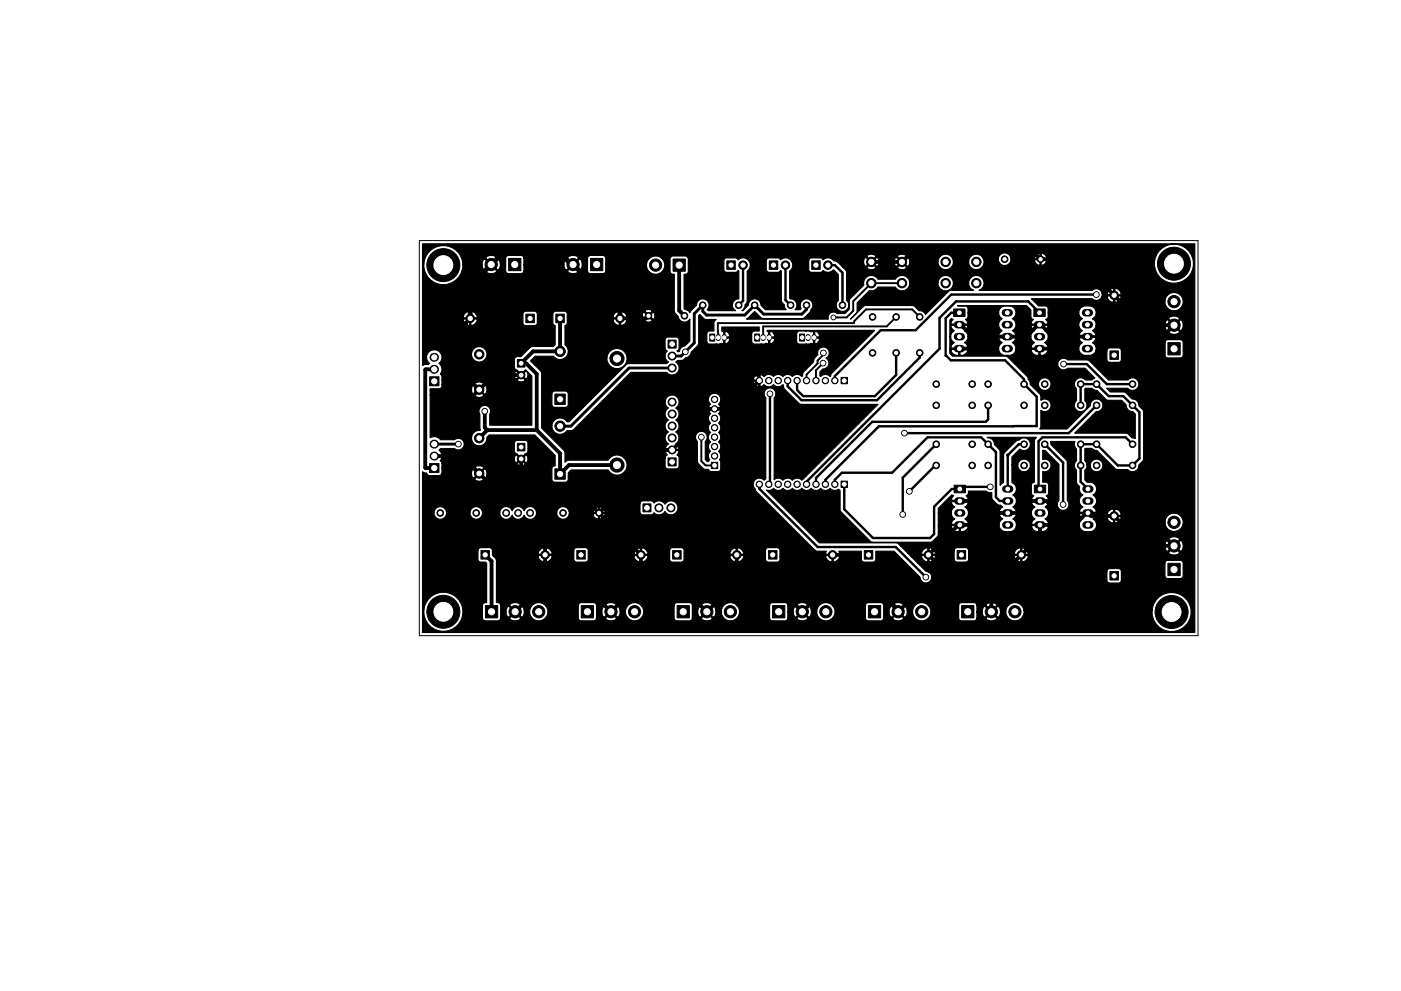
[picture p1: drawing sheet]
<svg xmlns="http://www.w3.org/2000/svg" width="297mm" height="210mm" viewBox="0 0 297 210" stroke-linecap="round" stroke-linejoin="round" font-family="sans-serif">
<path d="M88.9 51h165.1v83.9h-165.1z" fill="none" stroke="#000" stroke-width=".21"/>
<g fill="#000" stroke="#000" stroke-width=".21">
<path d="M107.8 54.8h2.6v2.6h-2.6zM125.2 54.8h2.6v2.6h-2.6zM142.7 54.9h2.6v2.6h-2.6zM154.1 55.3h1.8v1.8h-1.8zM163.1 55.3h1.8v1.8h-1.8zM172.1 55.3h1.8v1.8h-1.8zM109.7 76.3h1.6v1.6h-1.6zM111.5 66.7h1.8v1.8h-1.8zM117.8 66.7h1.8v1.8h-1.8zM141.6 72.1h1.7v1.7h-1.7zM150.5 70.9h1v1.5h-1zM160 70.9h1.1v1.5h-1.1z"/>
<path d="M169.5 70.9h1.1v1.5h-1.1zM202.2 65.5h2.4v1.6h-2.4zM219.2 65.5h2.4v1.6h-2.4zM235.3 74.4h1.8v1.8h-1.8zM247.6 72.7h2.6v2.6h-2.6zM91.1 79.9h2v1.9h-2zM109.7 94.1h1.6v1.6h-1.6zM117.6 83.6h2.2v2.2h-2.2zM141.6 97.1h1.7v1.7h-1.7zM150.8 98.1h1.4v1.3h-1.4zM178.3 80.1h1.4v1.3h-1.4zM91.1 98.4h2v1.9h-2z"/>
<path d="M102 116.8h1.8v1.8h-1.8zM117.6 99.5h2.2v2.2h-2.2zM122.3 116.8h1.8v1.8h-1.8zM136.3 106.9h1.7v1.7h-1.7zM142.6 116.8h1.8v1.8h-1.8zM162.9 116.8h1.8v1.8h-1.8zM178.3 102.1h1.4v1.3h-1.4zM183.3 116.8h1.7v1.8h-1.7zM202.3 102.9h2.4v1.6h-2.4zM202.9 116.8h1.8v1.8h-1.8zM219.3 102.9h2.4v1.6h-2.4zM102.9 128.5h2.6v2.6h-2.6z"/>
<path d="M123.2 128.5h2.6v2.6h-2.6zM143.6 128.5h2.6v2.6h-2.6zM163.8 128.5h2.6v2.6h-2.6zM184.1 128.5h2.6v2.6h-2.6zM203.9 128.5h2.6v2.6h-2.6zM235.3 121.3h1.8v1.8h-1.8zM247.6 119.5h2.6v2.6h-2.6z"/>
<circle cx="94" cy="56.2" r="3.5"/>
<circle cx="104.1" cy="56.1" r="1.3"/>
<circle cx="121.5" cy="56.1" r="1.3"/>
<circle cx="139" cy="56.2" r="1.3"/>
<circle cx="157.5" cy="56.2" r=".9"/>
<circle cx="166.5" cy="56.2" r=".9"/>
<circle cx="175.5" cy="56.2" r=".9"/>
<circle cx="184.7" cy="55.6" r="1"/>
<circle cx="191.2" cy="55.6" r="1"/>
<circle cx="200.5" cy="55.6" r="1"/>
<circle cx="207" cy="55.6" r="1"/>
<circle cx="213" cy="55" r=".7"/>
<circle cx="220.6" cy="55" r=".7"/>
<circle cx="248.9" cy="55.9" r="3.5"/>
<circle cx="99.7" cy="67.6" r=".9"/>
<circle cx="101.6" cy="75.2" r="1"/>
<circle cx="110.5" cy="79.6" r=".8"/>
<circle cx="118.7" cy="74.5" r="1.1"/>
<circle cx="130.8" cy="76.1" r="1.5"/>
<circle cx="131.4" cy="67.6" r=".9"/>
<circle cx="137.5" cy="67" r=".7"/>
<circle cx="142.5" cy="78.1" r=".85"/>
<circle cx="142.5" cy="75.5" r=".85"/>
<circle cx="145.1" cy="67" r=".7"/>
<circle cx="145.3" cy="74.6" r=".6"/>
<circle cx="149" cy="64.7" r=".7"/>
<circle cx="156.6" cy="64.7" r=".7"/>
<circle cx="160" cy="64.7" r=".7"/>
<circle cx="167.6" cy="64.7" r=".7"/>
<circle cx="171" cy="64.7" r=".7"/>
<circle cx="174.5" cy="77" r=".6"/>
<circle cx="174.6" cy="74.9" r=".6"/>
<circle cx="176.7" cy="67.3" r=".2"/>
<circle cx="176.7" cy="67.3" r=".5"/>
<circle cx="178.6" cy="64.7" r=".7"/>
<circle cx="184.7" cy="60.1" r="1"/>
<circle cx="185" cy="74.9" r=".7"/>
<circle cx="185" cy="67.2" r=".7"/>
<circle cx="190" cy="74.9" r=".7"/>
<circle cx="190" cy="67.2" r=".7"/>
<circle cx="191.2" cy="60.1" r="1"/>
<circle cx="195" cy="67.2" r=".7"/>
<circle cx="195" cy="74.9" r=".7"/>
<circle cx="200.5" cy="60.1" r="1"/>
<circle cx="207" cy="60.1" r="1"/>
<circle cx="225.5" cy="77.2" r=".25"/>
<circle cx="225.5" cy="77.2" r=".6"/>
<circle cx="232.4" cy="62.5" r=".25"/>
<circle cx="232.4" cy="62.5" r=".6"/>
<circle cx="236.2" cy="62.6" r=".9"/>
<circle cx="248.9" cy="64" r="1.3"/>
<circle cx="248.9" cy="69" r="1.3"/>
<circle cx="97.2" cy="94.2" r=".6"/>
<circle cx="97.2" cy="94.2" r=".3"/>
<circle cx="101.6" cy="93" r="1"/>
<circle cx="101.6" cy="82.7" r="1"/>
<circle cx="102.8" cy="87.2" r=".6"/>
<circle cx="110.5" cy="97.4" r=".8"/>
<circle cx="118.7" cy="90.4" r="1.1"/>
<circle cx="130.8" cy="98.7" r="1.5"/>
<circle cx="142.5" cy="92.9" r=".85"/>
<circle cx="142.5" cy="87.8" r=".85"/>
<circle cx="142.5" cy="85.3" r=".85"/>
<circle cx="142.5" cy="95.5" r=".85"/>
<circle cx="142.5" cy="90.4" r=".85"/>
<circle cx="148.7" cy="92.7" r=".6"/>
<circle cx="151.5" cy="84.7" r=".67"/>
<circle cx="151.5" cy="94.7" r=".67"/>
<circle cx="151.5" cy="92.7" r=".67"/>
<circle cx="151.5" cy="88.7" r=".67"/>
<circle cx="151.5" cy="90.7" r=".67"/>
<circle cx="151.5" cy="86.7" r=".67"/>
<circle cx="151.5" cy="96.7" r=".67"/>
<circle cx="161" cy="80.7" r=".67"/>
<circle cx="163" cy="80.7" r=".67"/>
<circle cx="163.2" cy="83.5" r=".6"/>
<circle cx="165" cy="80.7" r=".67"/>
<circle cx="167" cy="80.7" r=".67"/>
<circle cx="169" cy="80.7" r=".67"/>
<circle cx="171" cy="80.7" r=".67"/>
<circle cx="173" cy="80.7" r=".67"/>
<circle cx="175" cy="80.7" r=".67"/>
<circle cx="177" cy="80.7" r=".67"/>
<circle cx="191.7" cy="91.9" r=".6"/>
<circle cx="198.5" cy="86" r=".7"/>
<circle cx="198.5" cy="94.2" r=".7"/>
<circle cx="198.5" cy="98.7" r=".7"/>
<circle cx="198.5" cy="81.5" r=".7"/>
<circle cx="206.1" cy="86" r=".7"/>
<circle cx="206.1" cy="94.2" r=".7"/>
<circle cx="206.1" cy="98.7" r=".7"/>
<circle cx="206.1" cy="81.5" r=".7"/>
<circle cx="209.5" cy="86" r=".7"/>
<circle cx="209.5" cy="94.2" r=".7"/>
<circle cx="209.5" cy="98.7" r=".7"/>
<circle cx="209.5" cy="81.5" r=".7"/>
<circle cx="213.7" cy="96.6" r=".25"/>
<circle cx="217.1" cy="86" r=".7"/>
<circle cx="217.1" cy="94.2" r=".7"/>
<circle cx="217.1" cy="98.7" r=".7"/>
<circle cx="217.1" cy="81.5" r=".7"/>
<circle cx="221.5" cy="86" r=".7"/>
<circle cx="221.5" cy="94.2" r=".7"/>
<circle cx="221.5" cy="98.7" r=".7"/>
<circle cx="221.5" cy="81.5" r=".7"/>
<circle cx="229.1" cy="86" r=".7"/>
<circle cx="229.1" cy="94.2" r=".7"/>
<circle cx="229.1" cy="98.7" r=".7"/>
<circle cx="229.1" cy="81.5" r=".7"/>
<circle cx="232.5" cy="86" r=".7"/>
<circle cx="232.5" cy="94.2" r=".7"/>
<circle cx="232.5" cy="98.7" r=".7"/>
<circle cx="232.5" cy="81.5" r=".7"/>
<circle cx="240.1" cy="86" r=".7"/>
<circle cx="240.1" cy="94.2" r=".7"/>
<circle cx="240.1" cy="98.7" r=".7"/>
<circle cx="240.1" cy="81.5" r=".7"/>
<circle cx="93.3" cy="108.8" r=".7"/>
<circle cx="101" cy="108.8" r=".7"/>
<circle cx="101.6" cy="100.5" r="1"/>
<circle cx="107.3" cy="108.8" r=".72"/>
<circle cx="109.9" cy="108.8" r=".72"/>
<circle cx="112.4" cy="108.8" r=".72"/>
<circle cx="115.6" cy="117.7" r=".9"/>
<circle cx="119.4" cy="108.8" r=".7"/>
<circle cx="127" cy="108.8" r=".7"/>
<circle cx="135.9" cy="117.7" r=".9"/>
<circle cx="139.7" cy="107.7" r=".85"/>
<circle cx="142.2" cy="107.7" r=".85"/>
<circle cx="156.2" cy="117.7" r=".9"/>
<circle cx="161" cy="102.7" r=".67"/>
<circle cx="163" cy="102.7" r=".67"/>
<circle cx="165" cy="102.7" r=".67"/>
<circle cx="167" cy="102.7" r=".67"/>
<circle cx="169" cy="102.7" r=".67"/>
<circle cx="171" cy="102.7" r=".67"/>
<circle cx="173" cy="102.7" r=".67"/>
<circle cx="175" cy="102.7" r=".67"/>
<circle cx="176.5" cy="117.7" r=".9"/>
<circle cx="177" cy="102.7" r=".67"/>
<circle cx="191.4" cy="109.1" r=".6"/>
<circle cx="192.8" cy="104.2" r=".6"/>
<circle cx="196.8" cy="117.7" r=".9"/>
<circle cx="210" cy="103.3" r=".6"/>
<circle cx="216.5" cy="117.7" r=".9"/>
<circle cx="225.4" cy="107" r=".6"/>
<circle cx="225.4" cy="107" r=".25"/>
<circle cx="236.2" cy="109.5" r=".9"/>
<circle cx="248.9" cy="115.8" r="1.3"/>
<circle cx="248.9" cy="110.8" r="1.3"/>
<circle cx="94" cy="129.8" r="3.5"/>
<circle cx="109.2" cy="129.8" r="1.3"/>
<circle cx="114.2" cy="129.8" r="1.3"/>
<circle cx="129.5" cy="129.8" r="1.3"/>
<circle cx="134.5" cy="129.8" r="1.3"/>
<circle cx="149.9" cy="129.8" r="1.3"/>
<circle cx="154.9" cy="129.8" r="1.3"/>
<circle cx="170.1" cy="129.8" r="1.3"/>
<circle cx="175.1" cy="129.8" r="1.3"/>
<circle cx="190.4" cy="129.8" r="1.3"/>
<circle cx="195.4" cy="129.8" r="1.3"/>
<circle cx="196.3" cy="122.4" r=".6"/>
<circle cx="196.3" cy="122.4" r=".25"/>
<circle cx="210.2" cy="129.8" r="1.3"/>
<circle cx="215.2" cy="129.8" r="1.3"/>
<circle cx="248.4" cy="129.8" r="3.5"/>
</g>
<path d="M152.3 71.4v.4M153.6 71.4v.4M161.8 71.4v.4M163.1 71.4v.4M171.3 71.4v.4M172.6 71.4v.4" fill="none" stroke="#000" stroke-width="1.1"/>
<g fill="none" stroke="#000" stroke-width="1.6">
<path d="M203 74h.8M203 68.9h.8M203 71.4h.8M213.2 66.3h.8M213.2 74h.8M213.2 68.9h.8M213.2 71.4h.8M220 74h.8M220 68.9h.8M220 71.4h.8M230.2 66.3h.8M230.2 74h.8"/>
<path d="M230.2 68.9h.8M230.2 71.4h.8M203.1 111.4h.8M203.1 106.3h.8M203.1 108.8h.8M213.3 103.7h.8M213.3 111.4h.8M213.3 106.3h.8M213.3 108.8h.8M220.1 111.4h.8M220.1 106.3h.8M220.1 108.8h.8"/>
<path d="M230.3 103.7h.8M230.3 111.4h.8M230.3 106.3h.8M230.3 108.8h.8"/>
</g>
<path d="M92 78.4h.1M92 75.8h.1M92 94.2h.1M92 96.8h.1" fill="none" stroke="#000" stroke-width="1.9"/>
<path d="M99.7 67.6v-7l6.8-6.8h12.4l2.3 2.3h.3l9.9 10v1.5" fill="none" stroke="#000" stroke-width="1"/>
<g fill="none" stroke="#000" stroke-width=".81">
<path d="M144 56.2v9.7l1.1 1.1M184.7 55.6h6.5l3-3h24.1l2.3 2.4h8l14 14h6.3l-2.2 2.2v42.4l2.2 2.2h-6.3l-6.4-6.3h-4.9l-.6-.7h-.3l-2.6 2.6h-7.3v2.4l-10.3 10.3v5.7M92.1 78.4l-1.9 .1v20.7l1.9 .1M99.7 67.6l-.9 .9v11.4l2.8 2.8M110.5 79.6h-5.8l-5 5v13.9l4 4.1h10.2M118.7 67.6v6.9h-5.7l-2.5 2.6h1l2.3 2.2v11.9M137.5 67l-.6 .6h-5.5M203.4 68.9h.3l2.5 2.5h11.4l2.5-2.5h.6l2.5 2.5h7.4M208.6 71.4l-2.6 2.6h-2.6M225.2 71.4l-2.6 2.6h-2.2M92.1 96.8h5.8l3.7 3.7M102.8 87.2v3.5l.5 .5"/>
<path d="M103.3 91.2l-1.7 1.8M103.3 91.2h10.5M110.5 97.4v1.7l5.7 5.7h6.8l12.9 12.9v5.7M113.8 91.2l4.9 5v4.4l1.9-1.9h10.2M161 80.7l-6 6h-4.5l-6.2 6.3v.7l-1.8 1.8h-2.1l-13.4 13.3M102.9 117.7l1.3 1.4v10.7M117.7 104.8l-2.1 2.2v16.4M156.2 117.7v6.2l-1 1M176.5 117.7h1.6l2 2v7M203.5 106.3h4l2.5 2.5M210 108.8l-2.5 2.6h-4.3l-6.4 6.3 3.6 3.5v4.7l-.5 .4M210 108.8h5.9l2.6-2.5h3.3l4.3 4.2v.9"/>
<path d="M115.6 123.4h7.6l6.3 6.4 6.4-6.4M115.6 123.4l-6.4 6.4M135.9 123.4h7.6l6.4 6.4 4.8-4.9h10.6l4.8 4.9 3-3.1h14.7l2.6 2.7v.4l3.5-3.5h15.9l.4 .5"/>
</g>
<path d="M153.6 71.6v1.2l7.4 7.4M163.1 71.6v4.2l-2.1 2v2.9M172.6 71.6v4.3l-1.4 1.4h-9.7M174.5 74.9v.4l-1.2 1.2v.6l-2.3 2.4v1.2M174.5 77l-1.5 1.5v2.2M181 68.5h-28.8l.1 3.1M190 67.2l-2 2.1h-26.2v2.3M191.2 60.1h-6.5l-3.8 3.8v2l-1.4 1.4h-2.8M195 67.2l-1.6-1.6h-9.8l-2.5 2.5-.1 .4M148.7 92.6v5.2l.9 .9h1.9" fill="none" stroke="#000" stroke-width=".41"/>
<g fill="none" stroke="#000" stroke-width=".51">
<path d="M157.5 56.2v7.6l-.9 .9M166.5 56.2v7.5l1.1 1M175.5 56.2h1.5l1.6 1.7v6.8M190 74.9v4.6l-4.5 4.5h-15.2l-1.3-1.3v-2M195 74.9v1l-9.1 9h-16l-2.9-2.9v-1.3M203.4 66.3h-1.7l-1.2 1.2v7.9l1.1 1h11.5l4 4.1v1l2.7 2.7v6.2h-33.5l-11.3 11.4v.9M220.4 66.3l-2.4-2.4h-15.3l-3.5 3.6v6.5l-28.2 28.2v.5M225.5 77.2h4.9l4.3 4.3h5.4M232.4 62.5h-30.7l-7.6 7.6h-7.4l-9.7 9.7v.9M236.2 62.6v6.2l-2.6 2.6h-3M163.3 83.5v19l-.3 .2M198.5 98.7h-.2l-5.5 5.5"/>
<path d="M198.5 94.2l-7.1 7.1v7.8M209.5 86v3l-.5 .5h-24.1l-11.9 11.9v1.3M217.1 94.2h-1.1l-2.3 2.4v7.1M221.5 94.2l3.9 3.9v8.9M229.1 86v-4.5h3.4l2.6 2.5h3.1l3.4 3.5v9.8l-1.5 1.4h-3.1l-4.5-4.5h-3.4v8l1.6 1.5M232.5 86l-5.9 5.9h-34.9M240.1 94.2l-1.4-1.4h-17.7l-.8 .8v9.8l.3 .3M161 102.7v1l12.4 12.4h16.5l6.4 6.3M177 102.7v-.9l1.5-1.5h10.6l7.6-7.5h11.3l3.2 3.1v9.6l.8 .8h1.7M179 102.7v5.3l6.1 6.1h12.1l.8-.8v-5.8l3.8-3.8h1.7l.5-.4h6"/>
</g>
<path d="M142.5 78.1h-9.1l-12.4 12.3h-2.3M171 64.7v.9l-1 1h-8.1l-1.9-1.9-2.1 2.1h-8.1l-.8-.8v-1.3l-1.8 1.8v6.2l-2.8 2.8h-1.9M92.1 94.2h5.1" fill="none" stroke="#000" stroke-width=".61"/>
<path d="M89.6 51.7h163.7v82.5h-163.7v-4.8h.3v.8a4.2 4.2 0 0 0 6.3 3.1 4.2 4.2 0 0 0 0-7 4.2 4.2 0 0 0-6.3 3.1h-.3v-12.6h11.7v1.8a.64 .64 0 0 0 .7 .7h.9l.3 .2v8.4h-.3a.64 .64 0 0 0-.6 .6v2.6l.2 .4 .4 .2h2.6a.63 .63 0 0 0 .7-.6h1.9l.1 .3 .3 .2 .8 .1 .7-.1 .4-.5-1.2-1.1-1.1 1.1h-1.9v-1.3h1.1l.1 .8 .5 .4 1.1-1.2h.4l1.2 1.2a1.22 1.22 0 0 0 .5-1.4h1.2v.4a1.94 1.94 0 0 0 2.7 1.6 1.94 1.94 0 0 0 .7-3.1h6.9v2.6a.64 .64 0 0 0 .6 .6h2.8l.3-.2 .2-.4h1.9a1.45 1.45 0 0 0 2.3 0l-1.2-1.1-1.1 1.1h-1.9v-1.3h1.1a1.09 1.09 0 0 0 .6 1.2l1.2-1.2h.3l1.2 1.2 .3-.2 .2-.3 .1-.9h1.1v.4a1.94 1.94 0 0 0 2.7 1.6 1.94 1.94 0 0 0 .7-3.1h6.9v2.6a.64 .64 0 0 0 .7 .6h2.7l.3-.2 .2-.4h1.9a1.45 1.45 0 0 0 2.3 0l-1.1-1.1-1.2 1.1h-1.9v-1.3h1.1a1.09 1.09 0 0 0 .6 1.2l1.2-1.2h.3l1.2 1.2 .3-.2 .2-.3 .1-.9h1.1v.4a1.94 1.94 0 0 0 2.7 1.6 1.94 1.94 0 0 0 .7-3.1h6.9v2.6a.64 .64 0 0 0 .6 .6h2.7l.4-.2 .1-.4h1.9a1.45 1.45 0 0 0 2.4 0l-1.2-1.1-1.2 1.1h-1.9v-1.3h1.2a1.09 1.09 0 0 0 .6 1.2l1.1-1.2h.4l1.1 1.2 .3-.2 .2-.3 .1-.9h1.2v.4a1.94 1.94 0 0 0 2.7 1.6 1.94 1.94 0 0 0 .6-3.1h7v2.6a.64 .64 0 0 0 .6 .6h2.7l.4-.2 .2-.4h1.9a1.45 1.45 0 0 0 2.3 0l-1.2-1.1-1.1 1.1h-1.9v-1.3h1.1a1.09 1.09 0 0 0 .6 1.2l1.1-1.2h.4l1.2 1.2 .3-.2 .1-.3 .1-.9h1.2v.4a1.94 1.94 0 0 0 2.7 1.6 1.94 1.94 0 0 0 .7-3.1h6.3v2.6a.64 .64 0 0 0 .7 .6h2.7l.3-.2 .2-.4h1.9a1.45 1.45 0 0 0 2.4 0l-1.2-1.1-1.2 1.1h-1.9v-1.3h1.1a1.09 1.09 0 0 0 .6 1.2l1.2-1.2h.4l1.1 1.2 .3-.2 .2-.3 .1-.9h1.2v.4a1.94 1.94 0 0 0 2.2 1.7 1.94 1.94 0 0 0 1.6-2.3h27.2v.9a4.2 4.2 0 0 0 6.3 3.1 4.2 4.2 0 0 0 0-7.1 4.2 4.2 0 0 0-6.3 3.1h-27.2l-.1-.2a1.94 1.94 0 0 0-2-1.3 1.94 1.94 0 0 0-1.7 1.7h-1.2l-.3-.8-.3-.2-1.1 1.2h-.4l-1.2-1.2a1.19 1.19 0 0 0-.6 1.2h-1.1v-1.4h1.9l1.2 1.2 1.2-1.2a1.45 1.45 0 0 0-2.4 0h-1.9l-.2-.4-.3-.1h-2.7a.64 .64 0 0 0-.7 .6h-6.3l-.2-.2a1.94 1.94 0 0 0-3.2 1.3h-1.2l-.2-.8-.3-.2-1.2 1.2h-.4l-1.1-1.2a1.19 1.19 0 0 0-.6 1.2h-1.1v-1.4h1.9l1.1 1.2 1.2-1.2a1.45 1.45 0 0 0-2.3 0h-1.9l-.2-.4-.4-.1h-2.7a.64 .64 0 0 0-.6 .6h-7l-.2-.2a1.94 1.94 0 0 0-3.1 1.3h-1.2l-.3-.8-.3-.2-1.1 1.2h-.4l-1.1-1.2a1.19 1.19 0 0 0-.6 1.2h-1.2v-1.4h1.9l1.2 1.2 1.2-1.2a1.45 1.45 0 0 0-2.4 0h-1.9l-.1-.4-.4-.1h-2.7a.64 .64 0 0 0-.6 .6h-6.9l-.2-.2a1.94 1.94 0 0 0-3.2 1.3h-1.1l-.3-.8-.3-.2-1.2 1.2h-.3l-1.2-1.2a1.19 1.19 0 0 0-.6 1.2h-1.1v-1.4h1.9l1.2 1.2 1.1-1.2a1.45 1.45 0 0 0-2.3 0h-1.9l-.2-.4-.3-.1h-2.7a.64 .64 0 0 0-.7 .6h-6.9l-.2-.2a1.94 1.94 0 0 0-3.2 1.3h-1.1l-.3-.8-.3-.2-1.2 1.2h-.3l-1.2-1.2a1.19 1.19 0 0 0-.6 1.2h-1.1v-1.4h1.9l1.1 1.2 1.2-1.2a1.45 1.45 0 0 0-2.3 0h-1.9l-.2-.4-.3-.1h-2.8a.64 .64 0 0 0-.6 .6h-6.9l-.2-.2a1.94 1.94 0 0 0-3.2 1.3h-1.2l-.2-.8-.3-.2-1.2 1.2h-.4l-1.1-1.2a1.19 1.19 0 0 0-.6 1.2h-1.1v-1.4h1.9l1.1 1.2 1.2-1.2a1.45 1.45 0 0 0-2.3 0h-2a.71 .71 0 0 0-.8-.5v-8.8l-.2-.6-.4-.4h9.4l.3 .7 .8 .4 .2-.1v-1.2h.3v1.2a1.05 1.05 0 0 0 1.2-1.2h-2.7l-.1 .2h-9.4l-.3-.3v-.4h9.7l.1 .2h1.2v-1.2h.3v1.2h1.2l.2-.2-.3-.6h4.9v1.8a.64 .64 0 0 0 .6 .7l2-.1 .4-.3v-.8h9.7l.4 .7a.85 .85 0 0 0 1 .3v-1.2h.2v1.2l.3 .1 .5-.2 .4-.5 .2-.4-.1-.2h-2.8l-.1 .2h-9.7v-.7h9.7l.1 .2h1.3v-1.2h.2v1.2h1.3l.1-.2-.3-.6h4.9v1.8a.64 .64 0 0 0 .6 .7l2.1-.1 .3-.3v-.8h9.7l.4 .7a.85 .85 0 0 0 1 .3v-1.2h.2v1.2l.3 .1 .5-.2 .4-.5 .2-.4-.1-.2h-2.8l-.1 .2h-9.7v-.7h9.7l.1 .2h1.3v-1.2h.2v1.2h1.3l.1-.2-.3-.6h4.9v1.8a.64 .64 0 0 0 .6 .7l2.1-.1 .3-.3 .1-.8h9.6l.4 .7a.85 .85 0 0 0 1 .3v-1.2h.3v1.2l.2 .1 .5-.2 .4-.5 .2-.4-.1-.2h-2.7l-.2 .2h-9.6v-1.4l-.3-.4-2.2-.1a.64 .64 0 0 0-.6 .6h-4.9l-.1-.1a1.06 1.06 0 0 0-1.2-.3 1.17 1.17 0 0 0-1.4 1h-9.7v-.6a.64 .64 0 0 0-.6-.6h-1.9l-.3 .2-.2 .4h-4.9l-.3-.3a.83 .83 0 0 0-1-.1 1.17 1.17 0 0 0-1.4 1h-9.7v-.6a.64 .64 0 0 0-.6-.6h-1.9l-.4 .2-.1 .4h-4.9l-.3-.3a.83 .83 0 0 0-1.1-.1 1.17 1.17 0 0 0-1.3 1h-9.7v-.6a.64 .64 0 0 0-.6-.6h-2l-.3 .2-.2 .4h-11.7v-8.1h2.4a1.34 1.34 0 0 0 1.3 1.5 1.34 1.34 0 0 0 1.4-1.5h4.9v.3a1.34 1.34 0 0 0 1.5 1.2 1.34 1.34 0 0 0 1.2-1.5h3.7v.3a1.36 1.36 0 0 0 1.1 1.2 1.36 1.36 0 0 0 1.5-.9 1.35 1.35 0 0 0 1.3 .9 1.35 1.35 0 0 0 1.2-.9 1.36 1.36 0 0 0 1.6 .9 1.36 1.36 0 0 0 1.1-1.5h4.2v.3a1.34 1.34 0 0 0 1.3 1.2 1.34 1.34 0 0 0 1.4-1h5l.3 .5a.69 .69 0 0 0 .9 .3v-1h.2v1l.2 .1 .8-.6 .2-.3-.1-.2h-2.4l-.1 .2h-5v-.7h5l.1 .2h1.1v-1h.2v1h1.1a.93 .93 0 0 0-.4-.9 .93 .93 0 0 0-.9-.1 .97 .97 0 0 0-1.2 .8l-5-.1a1.34 1.34 0 0 0-1.5-.9 1.34 1.34 0 0 0-1.2 1.2h-4.2a1.36 1.36 0 0 0-1.2-1.2 1.36 1.36 0 0 0-1.5 .9 1.35 1.35 0 0 0-1.2-.9 1.35 1.35 0 0 0-1.3 .9 1.36 1.36 0 0 0-1.5-.9 1.36 1.36 0 0 0-1.1 1.2h-3.7l-.1-.3a1.34 1.34 0 0 0-1.4-.9 1.34 1.34 0 0 0-1.2 1.2h-4.9l-.1-.3a1.34 1.34 0 0 0-1.4-.9 1.34 1.34 0 0 0-1.2 1.2h-2.4v-1.8h46.1v1.7a.64 .64 0 0 0 .6 .6h1.8l.5-.4a1.48 1.48 0 0 0 2.4-.3 1.49 1.49 0 0 0 2.2 .4 1.49 1.49 0 0 0 0-2.3 1.49 1.49 0 0 0-2.2 .4 1.48 1.48 0 0 0-2.4-.3l-.5-.4h-1.8a.64 .64 0 0 0-.6 .6h-46.1v-5.3h11l.1 .3 1 .2 .8-.2 .1-.3-1-1-1 1h-11v-1.5l.5 .2a.39 .39 0 0 1 .5 .4l.5 .2h2l.6-.4h6.3a.81 .81 0 0 0 .5 .9l.9-.9h.4l.9 .9 .3-.1 .2-.9-.2-.8-.3-.1-.9 1h-.4l-.9-1a.94 .94 0 0 0-.5 1h-6.3v-1.2h6.9l1 1 1-1a1.15 1.15 0 0 0-2 0h-6.9v-.9h16v.2l.9 .2 .6-.2 .1-.2-.8-.9-.8 .9h-16l-.4-.6 .3-.4h15.4a.63 .63 0 0 0 .5 .8l.8-.8h.4l.8 .8 .2-.1 .2-.8-.2-.7h-.2l-.8 .8h-.4l-.8-.8a.78 .78 0 0 0-.5 .8h-15.4l.1-.3-.2-.2h-1.6v-.3h1.6l.1-.4-.5-.7 .3-.3h3a1.24 1.24 0 0 0 1.7-.1 1.24 1.24 0 0 0 0-1.7 1.24 1.24 0 0 0-1.7-.1h-3l-.6-.5h7.2v.3a1.64 1.64 0 0 0 1.1 1.4 1.64 1.64 0 0 0 1.7-.4h6.3v1.6a.64 .64 0 0 0 .6 .6l.8 .9 .8-.9 .4-.2 .2-.4v-1.6a.64 .64 0 0 0-.6-.7h-1.7l-.4 .2-.1 .5h-6.3l.4-.7v-.6l.5-.5h9.7l4.3 4.3v2.2a.64 .64 0 0 0-.7 .7v2.2l.2 .4 .4 .2h2.2a.64 .64 0 0 0 .7-.6v-1.4l.6-.6h7.8l.3 .3a2.14 2.14 0 0 0 3.1 .3 2.14 2.14 0 0 0 0-3.2h8.7v1.7a.64 .64 0 0 0 .6 .7h1.9l.4-.3 .1-2.2-.5-.5h.1a.67 .67 0 0 0 .2-.9h-2.6l-.1 .4 .4 .5-.4 .3-.1 .3h-8.7a2.13 2.13 0 0 0-3.4 .5h-8.3l-.4 .1-.4 .4v-1.9l-.2-.6-4.8-4.8v-.6h2.2a1.74 1.74 0 0 0 1.2 1.9 1.74 1.74 0 0 0 2-.7l1-.1 .5-.2 5.9-5.9h13.4l.2 .8 .5 .6a1.48 1.48 0 0 0 0 2.5 1.48 1.48 0 0 0 0 2.5 1.48 1.48 0 0 0 0 2.6l-.3 .3a.67 .67 0 0 0-.2 .8h2.6l.1-.2-.1-.4-.5-.5 .5-.6 .2-1h3.5v.5l.4 .6v4.1l.2 .6 1.2 1.1 .9 .1 .5 .4 1.5 .1 .3-.1 .3-.3v-1.6a1.01 1.01 0 0 1 0-1.2v-.5l-.4-.7 .1-.1a1.31 1.31 0 0 0-.1-1.9 1.31 1.31 0 0 0 0-2 1.31 1.31 0 0 0 0-2 1.31 1.31 0 0 0-.1-2l.4-.5-.1-.3h-2.2a.58 .58 0 0 0 .3 .8 1.31 1.31 0 0 0-.1 2 1.31 1.31 0 0 0 0 2 1.31 1.31 0 0 0 0 2 1.31 1.31 0 0 0 0 2 1.31 1.31 0 0 0-.1 1.9l-.3 .3h-.3l-.4-.4v-3.8l.2-.2a1.24 1.24 0 0 0-.5-1.9 1.24 1.24 0 0 0-1.7 1h-3.5l-.3-.6-.4-.4a1.48 1.48 0 0 0 0-2.5 1.48 1.48 0 0 0 0-2.5 1.48 1.48 0 0 0 .5-2h6.4v.5l.5 .7-.4 .5 .1 .3h2.2a.58 .58 0 0 0-.3-.8 1.32 1.32 0 0 0-.2-2.2 1.32 1.32 0 0 0-1.9 1h-6.4a1.49 1.49 0 0 0-1.6-.8 1.49 1.49 0 0 0-1.2 1.4h-13.4l4.1-4.1h28l.4 .6a.52 .52 0 0 0 .8 .2v-1h-1l-.2 .2h-28l.7-.7h27.3l.2 .2h1v-1l-.2-.1-.6 .3-.4 .6h-27.3l1.4-1.4h7.5a1.49 1.49 0 0 0 2.3 .1 1.49 1.49 0 0 0-.3-2.3l.4-.3 1.1-.1 .6-.5a1.23 1.23 0 0 0 1.1-1.2l1.4-1.3 .2-.5v-6l.2-.2 .8 .8 .5 .3h2.2l-.4 .6v1.8h-1l-.5 .4-.1 1.8a.64 .64 0 0 0 .7 .6h1.8l.6-.2 .3 .2 .2-.2v-1.1h.3v1.1l.2 .2 .6-.4a.6 .6 0 0 0 .1-.9h-1.2v-1.3h.3v1.1h.9l.1-.2a.95 .95 0 0 0-1.3-.9l-.3-.1-.1-.9h8v.8h-1.1l-.4 .3-.1 1.9a.64 .64 0 0 0 .6 .6h1.8l.6-.2 .4 .2 .1-.2 .1-1.1h.2v1.1l.2 .2 .6-.4a.6 .6 0 0 0 .1-.9h-1.1l-.1-1.3h.3v1.1h.9l.1-.2-.1-.4h4.8v1.5a.64 .64 0 0 0 .6 .6h1.8l.7-.2 .3 .2 .2-.2v-1.1h.2v1.1l.3 .2 .5-.4a.6 .6 0 0 0 .1-.9h-1.1v-1.3h.2v1.1h.9l.2-.2a.95 .95 0 0 0-1.3-.9l-.2-.1-.3 .1-.7-.2h-1.8l-.4 .2-.2 .5h-4.8a.84 .84 0 0 0-1.2-.5l-.3-.1v-.2h22.8l-9 9.1-.3 .6-.1 .1-.2-.2a1.31 1.31 0 0 0-1.8 .2l-.2-.2v-.8l.8-.6a1.24 1.24 0 0 0 1.1-1 1.24 1.24 0 0 0-.6-1.3 1.24 1.24 0 0 0 .6-1.6 1.24 1.24 0 0 0-1.6-.7 1.24 1.24 0 0 0-.7 1.6l-.8 .7-.1 .8-2.2 2.2-.1 .7-.2 .2-.2-.2a1.31 1.31 0 0 0-1.8 .2 1.31 1.31 0 0 0-2 0 1.31 1.31 0 0 0-2 0 1.31 1.31 0 0 0-2 0l-.6-.4-.3 .1v2.3a.58 .58 0 0 0 .9-.3 1.31 1.31 0 0 0 2 0 1.31 1.31 0 0 0 2 0l.4 1 2.9 2.9 .5 .3h16.4l-15.9 15.8-.3 .3-.2-.2a1.31 1.31 0 0 0-1.8 .2 1.31 1.31 0 0 0-2 0 1.31 1.31 0 0 0-1.9-.1l.1-17.5a1.24 1.24 0 0 0-.1-1.7 1.24 1.24 0 0 0-1.7 .1 1.24 1.24 0 0 0 0 1.7v17.2l-.4 .3-.2-.2a1.31 1.31 0 0 0-1.8 .2 1.31 1.31 0 0 0 .1 1.8l.3 .6 12.5 12.5 .5 .2h1.8l-.2 .4 .2 .2h2.7l.1-.2-.1-.4h4.7v1.6l.2 .5 .5 .2h1.7a.64 .64 0 0 0 .7-.7v-1.6h3.8l5.6 5.6a1.24 1.24 0 0 0 2 .8 1.24 1.24 0 0 0-.4-2.1h38v1.8a.64 .64 0 0 0 .6 .6h1.8l.5-.2 .2-.4v-1.8a.64 .64 0 0 0-.7-.7h-1.9l-.3 .2-.2 .5h-38l-.4-.1-1.7-1.7h52.4v2.6a.64 .64 0 0 0 .6 .7h2.6l.5-.2 .2-.5v-2.6a.64 .64 0 0 0-.7-.6h-2.7l-.4 .3-.1 .3h-52.4l-1.4-1.4h2.2l.3 .7 .8 .4 .2-.1v-1.2h.3v1.2a1.05 1.05 0 0 0 1.2-1.2h-2.7l-.1 .2h-2.2l-.7-.7h2.9l.1 .2h1.2v-1.2h.3v1.2h1.2l.1-.2-.2-.6h4.2v1.8l.2 .5 .4 .2h1.8a.64 .64 0 0 0 .7-.7v-.5h9.6l.4 .7 .8 .4 .2-.1v-1.2h.3v1.2a1.05 1.05 0 0 0 1.2-1.2h-2.7l-.2 .2h-9.6v-.7h9.6l.2 .2h1.2v-1.2h.3v1.2h1.2l.1-.4h29.8l.1 .3 .3 .1 .8 .2 .7-.2 .4-.4-1.2-1.2-1.1 1.2h-29.8l-.3-.5a1.06 1.06 0 0 0-1.3-.3 1.17 1.17 0 0 0-1.4 1h-9.6v-.6a.64 .64 0 0 0-.7-.6h-1.9l-.3 .2-.2 .4h-4.2l-.3-.3a.83 .83 0 0 0-1.1-.1 1.17 1.17 0 0 0-1.3 1h-2.9l-1.5-1.5h56l.1 .7 .5 .4 1.1-1.2h.4l1.2 1.2a1.45 1.45 0 0 0 0-2.4l-1.2 1.2h-.4l-1.1-1.2-.3 .2-.2 .3-.1 .8h-56l-.6-.6-.5-.1h-16.2l-11.2-11.2h.9l.6-.4 .2 .2a1.31 1.31 0 0 0 1.8-.2 1.31 1.31 0 0 0 2 0 1.31 1.31 0 0 0 2 0 1.31 1.31 0 0 0 2 0 1.31 1.31 0 0 0 2 0 1.31 1.31 0 0 0 2 0 1.31 1.31 0 0 0 1.8 .2l.3 .2v4l.2 .5 6.2 6.3 .4 .2h12.3l.5-.1 .4-.4h49.7l1.1 1.1 1.2-1.1a1.45 1.45 0 0 0-2.3 0h-49.7l.8-1v-1.8h2.8l.3 .6 .4 .3 1 .2v-1.3h.2v1.3a1.46 1.46 0 0 0 1.7-1.1l-.1-.2h-3.4l-.1 .2h-2.8v-.3h12.9a1.43 1.43 0 0 0 1.4 1.4 2.13 2.13 0 0 0 1.9-.4l.4-.7h3.2a1.46 1.46 0 0 0 1.7 1.1v-1.3h.2v1.3h.7l.7-.5a.55 .55 0 0 0 .2-.8h-3.4l-.1 .2h-3.2v-.3h13.3a1.43 1.43 0 0 0 1.4 1.4 2.13 2.13 0 0 0 1.9-.4 1.43 1.43 0 0 0-.4-2.3l.4-.3h2.6l.5 .8a.71 .71 0 0 0 .9 .2v-1.2h.2v1.2l.3 .2 .6-.4h9.8a1.94 1.94 0 0 0 2.6 2 1.94 1.94 0 0 0 .6-3.2 1.94 1.94 0 0 0-3.1 .9l-.1 .3h-9.8l.4-.5 .1-.3-.1-.2h-2.8l-.1 .2h-2.6l.3-.7h2.3l.1 .2h1.3v-1.2h.2v1.2h1.3a1.12 1.12 0 0 0-1.5-1.2 1.13 1.13 0 0 0-1.4 1l-5.7-.1-.1 .2 .1 .3 .6 .6-.5 .5-.3 .8h-13.3l-.2-.8-.6-.5 .5-.3a.55 .55 0 0 0 .1-.8h-3.3l-.1 .2 .1 .3 .6 .6-.5 .5-.3 .8h-12.9v-2.6h2.8l.2 .8 .5 .5-.4 .3a.55 .55 0 0 0-.2 .8h3.4l.1-.2-.1-.3-.6-.6 .5-.5 .2-.8h13.4l.2 .8 .5 .5-.4 .3a.55 .55 0 0 0-.2 .8h3.4l.1-.3-.3-.5-.4-.3 .1-.1a1.44 1.44 0 0 0-.1-2.4l.4-.4a.55 .55 0 0 0 .2-.8h-3.4l-.1 .2 .1 .4 .6 .6-.5 .4-.2 .8h-13.4l-.2-.8-.5-.4 .4-.4a.55 .55 0 0 0 .2-.8h-3.4l-.1 .2 .1 .4 .6 .6-.5 .4-.2 .8h-2.8v-.9l2.9-2.9 .4 .2-.2 .2a.55 .55 0 0 0-.2 .8h3.4l.1-.3-.5-.7 .5-.4v-.6h3.8l.5 .3h.7l.1 1.5 1.1 1 .6 .2 .5 .4-.4 .3a.55 .55 0 0 0-.2 .8h3.3l.1-.3-.2-.5-.5-.3 .2-.1a1.44 1.44 0 0 0-.2-2.5 1.43 1.43 0 0 0 .8-1.4 1.43 1.43 0 0 0-1-1.2v-3.8h1.3a1.34 1.34 0 0 0 1.8 1.4 1.34 1.34 0 0 0 .4-2.2 1.34 1.34 0 0 0-2.2 .6v.2h-1.3v-1.6l1.7-1.7a1.37 1.37 0 0 0 2-.3 1.37 1.37 0 0 0-.3-1.9 1.37 1.37 0 0 0-1.9 .3l-.6 .2-2.6 2.6v6.2l-.8 .6v-7.3l-.2-.4-1-1a1.33 1.33 0 0 0-1.4-1.4l-.1-.1h10.5l-.4 .3-.1 .5v8.7a.64 .64 0 0 0-.6 .6v1.8l.1 .3 .4 .2-.2 .2a.55 .55 0 0 0-.2 .8h3.4l.1-.3-.5-.7 .4-.2 .1-.3v-1.9l-.4-.4-.8-.1v-2.3a1.34 1.34 0 0 0 1.7-1.3 1.34 1.34 0 0 0-1.7-1.2v-2l.5 .1 2.9 2.9v7.7a1.24 1.24 0 0 0 0 1.7 1.24 1.24 0 0 0 1.8 0 1.24 1.24 0 0 0 0-1.7v-8.2l-.3-.5-3.2-3.2-.1-.6h5.2l-.1 .9 .4 .6v2.5l-.1 .2a1.33 1.33 0 0 0 .1 1.8v2.7l.7 .9-.1 .7 .3 .5 .5 .5-.1 .1a1.44 1.44 0 0 0 .1 2.5l-.4 .3a.55 .55 0 0 0-.2 .8h3.3l.1-.3-.2-.5-.5-.3 .2-.1a1.44 1.44 0 0 0-.2-2.5 1.49 1.49 0 0 0 .7-1.9 1.49 1.49 0 0 0-1.9-.8l-.5-.5v-2.1l.4-.6 .1-.5h.7a1.34 1.34 0 0 0 1.8 1.4 1.34 1.34 0 0 0 .4-2.2 1.34 1.34 0 0 0-2.2 .6v.2h-.7l-.5-.9 .1-2.6h1.4l.6 .4 .5 .1 4.1 4h2.4l.2 .2a1.34 1.34 0 0 0 1.4 .1 1.34 1.34 0 0 0 .8-1.2l.8-.9 .2-.5v-9.8l-.2-.5-.8-.9v-.2a1.33 1.33 0 0 0-1.5-1.2l-1.5-1.5h-3.1l-.8-.8h4.5l.2 .1a1.34 1.34 0 0 0 1.8-.1 1.34 1.34 0 0 0-.1-1.9 1.34 1.34 0 0 0-1.9 .1h-4.1l-4.2-4.2h-4.4a1.24 1.24 0 0 0-1.8 0 1.24 1.24 0 0 0 0 1.7 1.24 1.24 0 0 0 1.8 0h3.6l2.1 2.1-.6 .4h-1.4l-.1-.1a1.34 1.34 0 0 0-1.9 .1 1.34 1.34 0 0 0 .1 1.9v2.5l-.1 .1a1.34 1.34 0 0 0 .2 1.9 1.34 1.34 0 0 0 1.8-.1 1.34 1.34 0 0 0-.1-1.9v-2.5l1.5-.1 .4 .3 .7 .1 2.1 2.1h3.1l1 1a1.33 1.33 0 0 0 1.4 1.4l.5 .5v5.2l-.7-.1-.8-.9-.5-.1h-10.8l4.5-4.6h.2a1.34 1.34 0 0 0 1.2-1.4 1.34 1.34 0 0 0-1.4-1.2 1.34 1.34 0 0 0-1.2 1.4l-5 4.9h-5.8l.3-.6v-3.3a1.34 1.34 0 0 0 1.8-.2 1.34 1.34 0 0 0 0-1.8 1.34 1.34 0 0 0-1.8-.2l-.2-1.2-2-2.1v-.2h1.7a1.34 1.34 0 0 0 1.8 1.4 1.34 1.34 0 0 0 .4-2.3 1.34 1.34 0 0 0-2.2 .6v.3h-1.7l-.7-1.6-4.4-4.2h-11.4l-.6-.6v-.7h.2l.3 .6 .4 .3 1 .2v-1.3h.2v1.3a1.46 1.46 0 0 0 1.7-1.1l-.1-.2h-3.4l-.1 .2h-.2v-.3h10.3a1.43 1.43 0 0 0 1.4 1.4 2.12 2.12 0 0 0 1.9-.4l.4-.7h3.2a1.46 1.46 0 0 0 1.7 1.1v-1.3h.2v1.3h.7l.7-.5a.55 .55 0 0 0 .2-.8h-3.4l-.1 .2h-3.2v-.3h13.3a1.43 1.43 0 0 0 1.4 1.4 2.12 2.12 0 0 0 1.9-.4l.3-.6h2.4v1.8l.2 .5 .4 .2h1.8a.64 .64 0 0 0 .7-.7v-1.8l-.2-.4-.5-.2h-1.8a.64 .64 0 0 0-.6 .6h-2.4v-1l-.7-.7h15.4v2.6a.64 .64 0 0 0 .6 .6h2.6l.5-.2 .2-.4v-2.6a.64 .64 0 0 0-.7-.6h-2.7l-.4 .2-.1 .4h-15.4l.5-.3a.55 .55 0 0 0 .1-.8h-3.3l-.1 .2 .1 .3 .6 .6-.5 .5-.3 .8h-13.3l-.2-.8-.6-.5 .5-.3a.55 .55 0 0 0 .1-.8h-3.3l-.1 .2 .1 .3 .6 .6-.5 .5-.3 .8h-10.3v-2.6h.2l.2 .8 .5 .5-.4 .3a.55 .55 0 0 0-.2 .8h3.4l.1-.2-.1-.3-.6-.6 .5-.5 .2-.8h13.4l.2 .8 .5 .5-.4 .3a.55 .55 0 0 0-.2 .8h3.4l.1-.3-.3-.5-.4-.3 .1-.1a1.44 1.44 0 0 0-.1-2.4l.4-.4a.55 .55 0 0 0 .2-.8h-3.4l-.1 .2 .1 .4 .6 .6-.5 .4-.2 .8h-13.4l-.2-.8-.5-.4 .4-.4a.55 .55 0 0 0 .2-.8h-3.4l-.1 .2 .1 .4 .6 .6-.5 .4-.2 .8h-.2v-3.5l.3-.3 .4 .2-.2 .2a.55 .55 0 0 0-.2 .8h3.4l.1-.3-.5-.7 .5-.4v-1.1h6.5l.3 .8 .5 .5a1.43 1.43 0 0 0 0 2.6l-.4 .3a.55 .55 0 0 0-.2 .8h3.3l.1-.3-.2-.5-.5-.3 .2-.1a1.44 1.44 0 0 0-.2-2.5 1.43 1.43 0 0 0 .8-1.6 1.43 1.43 0 0 0-1.4-1.1 2.12 2.12 0 0 0-1.9 .4l-.3 .5-.1 .5h-6.5v-.8a.64 .64 0 0 0-.6-.6h-1.6l14.6-.1 1 1v1.5l.1 .3 .4 .2-.2 .2a.55 .55 0 0 0-.2 .8h3.4l.1-.3-.5-.7 .5-.4v-1.1h6.5l.3 .8 .5 .5a1.43 1.43 0 0 0 0 2.6l-.4 .3a.55 .55 0 0 0-.2 .8h3.3l.1-.3-.4-.7h15.9l.1 .3 .3 .2 .8 .1 .7-.1 .4-.5-1.2-1.1-1.1 1.1h-15.9l-.3-.1 .6-.5 .2-.7h14.6l.1 .8 .5 .4 1.1-1.2h.4l1.2 1.2a1.45 1.45 0 0 0 0-2.4l-1.2 1.2h-.4l-1.1-1.2-.3 .2-.2 .3-.1 .7h-14.6l-.1-.7-.6-.7h16.1l1.1 1.2 1.2-1.2a1.45 1.45 0 0 0-2.3 0h-16.2a1.43 1.43 0 0 0 .8-1.6 1.43 1.43 0 0 0-1.4-1.1 2.12 2.12 0 0 0-1.9 .4l-.3 .5-.1 .5h-6.5v-.8a.64 .64 0 0 0-.6-.6h-1.4l-1.5-1.5 13 .1a1.23 1.23 0 0 0 1.9-.5h1.1l.5 .8a.71 .71 0 0 0 .9 .2v-1.2h.2v1.2l.3 .1 .6-.3h9.8a1.94 1.94 0 0 0 2.6 2 1.94 1.94 0 0 0 .6-3.2 1.94 1.94 0 0 0-3.1 .8l-.1 .4h-9.8l.4-.5 .1-.3-.1-.2h-2.8l-.1 .2h-1.1l.1-.7h1l.1 .2h1.3v-1.2h.2v1.2h1.3l.1-.2a1.24 1.24 0 0 0-1.6-1 1.13 1.13 0 0 0-1.4 1h-1l-.1-.2a1.24 1.24 0 0 0-2-.5h-24l.2-.1a1.64 1.64 0 0 0 .4-2.5 1.64 1.64 0 0 0-2.5 .1 1.64 1.64 0 0 0 .7 2.5l-5.1 .1-5.1 5-.3-.5-1-.3-1.3-1.1h-10l-.6 .3-2.7 2.6 1.4-1.4v-2l2.6-2.6h.6l.6-.2 .6-.6h3.7l.2 .2a1.64 1.64 0 0 0 1.9 .5 1.64 1.64 0 0 0 1-1.7h6v.3a1.64 1.64 0 0 0 2.5 1.3 1.64 1.64 0 0 0 0-2.8 1.64 1.64 0 0 0-2.5 1.2h-6l-.1-.3a1.64 1.64 0 0 0-1.4-1.2 1.64 1.64 0 0 0-1.6 .8h-3.7l-.1-.2a1.64 1.64 0 0 0-2-.4 1.64 1.64 0 0 0-.9 1.9l-2.9 2.9-.1 .5v1.7l-.9 .9h-1.8a1.14 1.14 0 0 0-1.3-.1 1.14 1.14 0 0 0-.5 1.3h-17.3l1.7-1.6 1.2 1.2 .5 .3h8.5l.5-.3 1-1 .2-.6a1.34 1.34 0 0 0 .1-1.8 1.34 1.34 0 0 0-1.8-.2 1.34 1.34 0 0 0-.3 1.8l-.3 .2h-1.1a1.33 1.33 0 0 0 .3-1.5 1.33 1.33 0 0 0-1.3-.8l-.1-.1v-5.8a1.52 1.52 0 0 0 .4-2.2h3.7v1.8a.64 .64 0 0 0 .6 .7h1.9l.5-.4a1.53 1.53 0 0 0 2.2-.2l1 1v5.5a1.34 1.34 0 0 0 0 2 1.34 1.34 0 0 0 1.9 0 1.34 1.34 0 0 0-.1-2v-6l-.8-1h5.1l.1 .3 .9 .2 .8-.2 .1-.3h4.6a1.15 1.15 0 0 0 1.9 0l-1-.9-.9 .9h-4.6l-1-.9-.9 .9h-5.1l-1.1-1.1h5.5l.2 .8 .3 .1 1-.9h.3l1 .9a.87 .87 0 0 0 .5-.9h3.2l.2 .8 .3 .1 1-.9h.3l1 .9a.96 .96 0 0 0 .5-1.1h6v.3a1.64 1.64 0 0 0 1.8 1.5 1.64 1.64 0 0 0 1.4-1.8h3.3v.3a1.64 1.64 0 0 0 2 1.5 1.64 1.64 0 0 0 1.1-2.3h3.2v.2a1.34 1.34 0 0 0 1.2 1.2 1.34 1.34 0 0 0 1.4-1h5l.3 .6a.69 .69 0 0 0 .9 .3v-1.1h.2v1.1l.3 .1 .4-.2 .4-.6h23a4.2 4.2 0 0 0 5.6 4.3 4.2 4.2 0 0 0 1.3-6.9 4.2 4.2 0 0 0-6.8 1.8l-.1 .8h-23v-.4h-2.3l-.2 .2h-5v-.6h5l.2 .2h1v-1.1h.2v1.1h1.1a.93 .93 0 0 0-.3-.9 .93 .93 0 0 0-1-.2 .97 .97 0 0 0-1.2 .9l-5-.1a1.34 1.34 0 0 0-1.4-.9 1.34 1.34 0 0 0-1.2 1.2l-3.3-.1a1.64 1.64 0 0 0-1.7-.8 1.64 1.64 0 0 0-1.3 1.4h-3.3v-.3a1.64 1.64 0 0 0-1.8-1.2 1.64 1.64 0 0 0-1.4 1.5h-6l-.3-.7-.2-.1-1 1h-.3l-1-1a.94 .94 0 0 0-.5 1h-3.2v-.1a.81 .81 0 0 0-.5-.9l-1 1h-.3l-1-1-.3 .1-.2 .9h-5.5l-.3-.2h-.5a1.52 1.52 0 0 0-2.3-.3l-.5-.4h-1.9a.64 .64 0 0 0-.6 .6h-3.8a1.53 1.53 0 0 0-2.2-.2l-.5-.4h-1.9a.64 .64 0 0 0-.6 .6v2l.2 .4 2.2 .1 .4-.1 .2-.3 .2 .1v6.3l.6 .9v.4l.4 .6h-4.4l-1-1.1a1.34 1.34 0 0 0-1.4-1.2 1.34 1.34 0 0 0-1.2 1.4l-1.2 1.1h-.2l.5-.5 .2-.7 .4-.7 .1-6.6a1.54 1.54 0 0 0 .2-2.2 1.54 1.54 0 0 0-2.2-.1l-.5-.4h-1.9a.64 .64 0 0 0-.6 .6v2l.2 .4 2.2 .1 .4-.1 .2-.3 .2 .1v5.9a1.34 1.34 0 0 0-1.4 1 1.34 1.34 0 0 0 .7 1.5h-5.8l-.2-.2a1.34 1.34 0 0 0-.5-2.2 1.34 1.34 0 0 0-1.8 1.3l-1.2 1.1-.2 .4-.3-.3-1-.6v-7.2a.7 .7 0 0 0 .9-.7v-2.6l-.2-.5h38.1l.9 1 1-1h4.6l.9 1 1-1a1.15 1.15 0 0 0-1.9 0h-4.6l-.1-.2-.9-.3-.8 .3-.1 .2h-38.1l-.4-.1h-2.6l-.4 .1-.2 .4v2.7a.69 .69 0 0 0 .9 .7v7.7l.1 .6 .7 .6v.3a1.34 1.34 0 0 0 1.1 .9 1.34 1.34 0 0 0 1.4-.6v4.7l-1.1 1a1.33 1.33 0 0 0-1.2 1.2l-.5-.1 .5-.5-.1-2.2-.4-.3h-1.9a.64 .64 0 0 0-.6 .6v1.9l.5 .5a1.48 1.48 0 0 0 .2 2.3l-.4 .3h-7.9l-.6 .2-12.2 12.2h-.4a1.74 1.74 0 0 0-1.9-.8 1.74 1.74 0 0 0-1.3 1.5h-2.2v-6.6h2.2v2.2a.64 .64 0 0 0 .6 .6h2.2l.5-.1 .2-.5v-2.2a.64 .64 0 0 0-.7-.6h-2.3l-.3 .2-.2 .4h-2.2v-4.7l-2.3-2.3 1-1h3.9a1.74 1.74 0 0 0 2.5 .3h8.8v.4a2.15 2.15 0 0 0 3.2 1.6 2.15 2.15 0 0 0 0-3.6 2.15 2.15 0 0 0-3.2 1.6h-8.8l.2-.3a1.73 1.73 0 0 0-.3-2.4v-4.1l.4-.4 .1-.8h9.7l.3 .7 .8 .4 .2-.1v-1.2h.3v1.2a1.17 1.17 0 0 0 1.3-1h3.9a.86 .86 0 0 0 1.4 0l-.7-.7-.7 .7h-3.9l-.1-.2h-2.7l-.1 .2h-9.7v-.7h9.7l.1 .2h1.2v-1.2h.3v1.2h1.2l.1-.3h3.3a.54 .54 0 0 0 .4 .6l.7-.7h.4l.7 .7h.3l.1-.8-.1-.6h-.3l-.7 .7h-.4l-.7-.7a.7 .7 0 0 0-.4 .8h-3.3l-.3-.6-.8-.4h5l.7 .7 .7-.7a.86 .86 0 0 0-1.4 0h-5l-.5 .1a1.17 1.17 0 0 0-1.3 1h-9.7v-.5a.64 .64 0 0 0-.7-.7h-1.9l-.4 .4-.1 2.2 .5 .5v4.1l-.3 .3h-4.6l-.5 .3-1.8 1.8h-.8a.64 .64 0 0 0-.6 .7v1.6l.1 .4 .5 .2 .8 .9 .8-.9h.2l1.3 1.3v10.4h-9l.1-2.4a1.24 1.24 0 0 0-1.2-1.8 1.24 1.24 0 0 0-1 1.9v2.8l.2 .5-.1 .1a1.64 1.64 0 0 0-1.8 1.5h-7.2l-.9-.2-.7 .3v-9.1h9.4a1.15 1.15 0 0 0 2 0l-1-.9-1 .9h-9.4v-1.1h8.8l.2 .8 .3 .1 .9-.9h.4l.9 .9a1.15 1.15 0 0 0 0-1.9l-.9 1h-.4l-.9-1-.3 .1-.2 .9h-8.8v-.2h1.9a.71 .71 0 0 0 .6-1h6.9l1 1 1-1-.1-.2-1-.3-.8 .3-.1 .2h-6.9v-.9h16a.96 .96 0 0 0 1.6 0l-.8-.8-.8 .8h-16l-.1-.9h15.4a.63 .63 0 0 0 .5 .7l.8-.8h.4l.8 .8 .2-.1 .2-.8-.2-.7h-.2l-.8 .8h-.4l-.8-.8a.78 .78 0 0 0-.5 .9h-15.4l-.3-.3 .1-.2a1.58 1.58 0 0 0-.3-2.1 1.57 1.57 0 0 0 .4-2.1h6.5v.3a1.64 1.64 0 0 0 2.5 1.3 1.64 1.64 0 0 0 0-2.8 1.64 1.64 0 0 0-2.5 1.2l-6.6-.1a1.63 1.63 0 0 0-2.4-.3 1.63 1.63 0 0 0 .1 2.5l-.3 .2h-.7l-.5 .3v-9.7h8.6l.4 .7a.85 .85 0 0 0 1 .3v-1.2h.2v1.2l.3 .1 .5-.2 .4-.4 .2-.5-.1-.2h-2.8l-.1 .2h-8.6v-.7h8.6l.1 .2h1.3v-1.2h.2v1.2h1.3l.1-.2-.3-.5h10v1.8a.64 .64 0 0 0 .6 .6h1.8l.4-.2 .2-.4v-1.8a.64 .64 0 0 0-.6-.7h-1.9l-.4 .2-.1 .5h-10l-.3-.4a.83 .83 0 0 0-1-.1 1.17 1.17 0 0 0-1.4 1h-8.6v-11.4h.3v.9a4.2 4.2 0 0 0 3.7 3.7 4.2 4.2 0 0 0 4.4-2.9h5l.1 .3 .3 .1 .8 .2 1-.3 .1-.3-1.2-1.2-1.1 1.2h-5l.1-1.3h4.1a1.09 1.09 0 0 0 .6 1.1l1.2-1.2h.3l1.2 1.2 .3-.1 .2-.4 .1-.7-.2-.8-.4-.3-1.2 1.1h-.3l-1.2-1.1a1.19 1.19 0 0 0-.6 1.2h-4.1l-.2-1.4h5.1l1.1 1.1 1.2-1.1h1.9v2.6l.2 .5 .4 .2h2.6a.63 .63 0 0 0 .7-.6h9.2l.2 .3 .3 .1 .8 .2 .7-.2 .4-.4-1.2-1.2-1.2 1.2h-9.2v-1.3h8.5l.1 .7 .5 .4 1.1-1.2h.4l1.1 1.2a1.45 1.45 0 0 0 0-2.3l-1.1 1.1h-.4l-1.1-1.1-.3 .1-.2 .3-.1 .8h-8.5v-1.4h9.2l1.2 1.1 1.1-1.1h2v2.6l.1 .5 .5 .2h2.6a.64 .64 0 0 0 .6-.7v-1.3h8.7a1.94 1.94 0 0 0 2.6 2 1.94 1.94 0 0 0 .6-3.3 1.94 1.94 0 0 0-3.2 .9v.4h-8.7v-1.4l-.2-.4-3-.1a.64 .64 0 0 0-.6 .6h-1.9a1.45 1.45 0 0 0-2.4 0h-9.2l-.2-.4-.3-.2h-2.8a.64 .64 0 0 0-.6 .6h-1.9a1.45 1.45 0 0 0-2.3 0h-5.1l-.2-.5a4.2 4.2 0 0 0-4.5-2.1 4.2 4.2 0 0 0-3.3 3.6h-.3z" fill="#000" stroke="#000" stroke-width=".25"/>
<g fill="#fff" stroke="#fff" stroke-width=".21">
<circle cx="94" cy="129.8" r="2"/>
<circle cx="94" cy="56.2" r="2"/>
<circle cx="248.4" cy="129.8" r="2"/>
<circle cx="248.9" cy="55.9" r="2"/>
<circle cx="102.8" cy="87.2" r=".4"/>
<circle cx="97.2" cy="94.2" r=".4"/>
<circle cx="145.3" cy="74.6" r=".4"/>
<circle cx="192.8" cy="104.2" r=".4"/>
<circle cx="191.4" cy="109.1" r=".4"/>
<circle cx="225.4" cy="107" r=".4"/>
<circle cx="148.7" cy="92.7" r=".4"/>
<circle cx="209.9" cy="103.3" r=".4"/>
<circle cx="225.5" cy="77.2" r=".4"/>
<circle cx="191.7" cy="91.9" r=".4"/>
<circle cx="163.3" cy="83.5" r=".4"/>
<circle cx="196.3" cy="122.4" r=".4"/>
<circle cx="174.6" cy="74.9" r=".4"/>
<circle cx="176.7" cy="67.3" r=".3"/>
<circle cx="174.5" cy="77" r=".4"/>
<circle cx="232.5" cy="62.5" r=".4"/>
<circle cx="101.6" cy="75.2" r=".5"/>
<circle cx="101.6" cy="82.7" r=".5"/>
<circle cx="101.6" cy="100.5" r=".5"/>
<circle cx="101.6" cy="93" r=".5"/>
<circle cx="110.5" cy="77.1" r=".4"/>
<circle cx="110.5" cy="79.6" r=".4"/>
<circle cx="110.5" cy="97.4" r=".4"/>
<circle cx="110.5" cy="94.9" r=".4"/>
<circle cx="115.6" cy="117.7" r=".45"/>
<circle cx="102.9" cy="117.7" r=".45"/>
<circle cx="123.2" cy="117.7" r=".45"/>
<circle cx="135.9" cy="117.7" r=".45"/>
<circle cx="156.2" cy="117.7" r=".45"/>
<circle cx="143.5" cy="117.7" r=".45"/>
<circle cx="163.8" cy="117.7" r=".45"/>
<circle cx="176.5" cy="117.7" r=".45"/>
<circle cx="184.1" cy="117.7" r=".45"/>
<circle cx="196.8" cy="117.7" r=".45"/>
<circle cx="216.5" cy="117.7" r=".45"/>
<circle cx="203.8" cy="117.7" r=".45"/>
<circle cx="236.2" cy="109.5" r=".45"/>
<circle cx="236.2" cy="122.2" r=".45"/>
<circle cx="236.2" cy="75.3" r=".45"/>
<circle cx="236.2" cy="62.6" r=".45"/>
<circle cx="175.5" cy="56.2" r=".45"/>
<circle cx="173" cy="56.2" r=".45"/>
<circle cx="164" cy="56.2" r=".45"/>
<circle cx="166.5" cy="56.2" r=".45"/>
<circle cx="155" cy="56.2" r=".45"/>
<circle cx="157.5" cy="56.2" r=".45"/>
<circle cx="99.7" cy="67.6" r=".45"/>
<circle cx="112.4" cy="67.6" r=".45"/>
<circle cx="118.7" cy="84.7" r=".55"/>
<circle cx="118.7" cy="74.5" r=".55"/>
<circle cx="118.7" cy="67.6" r=".45"/>
<circle cx="131.4" cy="67.6" r=".45"/>
<circle cx="118.7" cy="90.4" r=".55"/>
<circle cx="118.7" cy="100.6" r=".55"/>
<circle cx="130.8" cy="98.7" r=".75"/>
<circle cx="130.8" cy="76.1" r=".75"/>
<circle cx="114.2" cy="129.8" r=".65"/>
<circle cx="109.2" cy="129.8" r=".65"/>
<circle cx="104.2" cy="129.8" r=".65"/>
<circle cx="124.5" cy="129.8" r=".65"/>
<circle cx="129.5" cy="129.8" r=".65"/>
<circle cx="134.5" cy="129.8" r=".65"/>
<circle cx="154.9" cy="129.8" r=".65"/>
<circle cx="149.9" cy="129.8" r=".65"/>
<circle cx="144.9" cy="129.8" r=".65"/>
<circle cx="165.1" cy="129.8" r=".65"/>
<circle cx="170.1" cy="129.8" r=".65"/>
<circle cx="175.1" cy="129.8" r=".65"/>
<circle cx="195.4" cy="129.8" r=".65"/>
<circle cx="190.4" cy="129.8" r=".65"/>
<circle cx="185.4" cy="129.8" r=".65"/>
<circle cx="205.2" cy="129.8" r=".65"/>
<circle cx="210.2" cy="129.8" r=".65"/>
<circle cx="215.2" cy="129.8" r=".65"/>
<circle cx="248.9" cy="110.8" r=".65"/>
<circle cx="248.9" cy="115.8" r=".65"/>
<circle cx="248.9" cy="120.8" r=".65"/>
<circle cx="248.9" cy="74" r=".65"/>
<circle cx="248.9" cy="69" r=".65"/>
<circle cx="248.9" cy="64" r=".65"/>
<circle cx="151.5" cy="98.7" r=".4"/>
<circle cx="151.5" cy="96.7" r=".4"/>
<circle cx="151.5" cy="94.7" r=".4"/>
<circle cx="151.5" cy="92.7" r=".4"/>
<circle cx="151.5" cy="90.7" r=".4"/>
<circle cx="151.5" cy="88.7" r=".4"/>
<circle cx="151.5" cy="86.7" r=".4"/>
<circle cx="151.5" cy="84.7" r=".4"/>
<circle cx="121.5" cy="56.1" r=".65"/>
<circle cx="126.5" cy="56.1" r=".65"/>
<circle cx="179" cy="102.7" r=".4"/>
<circle cx="177" cy="102.7" r=".4"/>
<circle cx="175" cy="102.7" r=".4"/>
<circle cx="173" cy="102.7" r=".4"/>
<circle cx="171" cy="102.7" r=".4"/>
<circle cx="169" cy="102.7" r=".4"/>
<circle cx="167" cy="102.7" r=".4"/>
<circle cx="165" cy="102.7" r=".4"/>
<circle cx="163" cy="102.7" r=".4"/>
<circle cx="161" cy="102.7" r=".4"/>
<circle cx="161" cy="80.7" r=".4"/>
<circle cx="163" cy="80.7" r=".4"/>
<circle cx="165" cy="80.7" r=".4"/>
<circle cx="167" cy="80.7" r=".4"/>
<circle cx="169" cy="80.7" r=".4"/>
<circle cx="171" cy="80.7" r=".4"/>
<circle cx="173" cy="80.7" r=".4"/>
<circle cx="175" cy="80.7" r=".4"/>
<circle cx="177" cy="80.7" r=".4"/>
<circle cx="179" cy="80.7" r=".4"/>
<circle cx="109.1" cy="56.1" r=".65"/>
<circle cx="104.1" cy="56.1" r=".65"/>
<circle cx="142.5" cy="78.1" r=".5"/>
<circle cx="142.5" cy="75.5" r=".5"/>
<circle cx="142.5" cy="73" r=".5"/>
<circle cx="137.2" cy="107.7" r=".5"/>
<circle cx="139.7" cy="107.7" r=".5"/>
<circle cx="142.3" cy="107.7" r=".5"/>
<circle cx="142.5" cy="98" r=".5"/>
<circle cx="142.5" cy="95.5" r=".5"/>
<circle cx="142.5" cy="92.9" r=".5"/>
<circle cx="142.5" cy="90.4" r=".5"/>
<circle cx="142.5" cy="87.8" r=".5"/>
<circle cx="142.5" cy="85.3" r=".5"/>
<circle cx="170.1" cy="71.6" r=".38"/>
<circle cx="172.6" cy="71.6" r=".38"/>
<circle cx="171.3" cy="71.6" r=".38"/>
<circle cx="161.8" cy="71.6" r=".38"/>
<circle cx="163.1" cy="71.6" r=".38"/>
<circle cx="160.5" cy="71.6" r=".38"/>
<circle cx="152.3" cy="71.6" r=".38"/>
<circle cx="153.5" cy="71.6" r=".38"/>
<circle cx="151" cy="71.6" r=".38"/>
<circle cx="198.5" cy="98.7" r=".35"/>
<circle cx="206.1" cy="98.7" r=".35"/>
<circle cx="217.1" cy="98.7" r=".35"/>
<circle cx="209.5" cy="98.7" r=".35"/>
<circle cx="198.5" cy="94.2" r=".35"/>
<circle cx="206.1" cy="94.2" r=".35"/>
<circle cx="209.5" cy="94.2" r=".35"/>
<circle cx="217.1" cy="94.2" r=".35"/>
<circle cx="206.1" cy="81.5" r=".35"/>
<circle cx="198.5" cy="81.5" r=".35"/>
<circle cx="217.1" cy="81.5" r=".35"/>
<circle cx="209.5" cy="81.5" r=".35"/>
<circle cx="198.5" cy="86" r=".35"/>
<circle cx="206.1" cy="86" r=".35"/>
<circle cx="217.1" cy="86" r=".35"/>
<circle cx="209.5" cy="86" r=".35"/>
<circle cx="221.5" cy="81.5" r=".35"/>
<circle cx="229.1" cy="81.5" r=".35"/>
<circle cx="240.1" cy="81.5" r=".35"/>
<circle cx="232.5" cy="81.5" r=".35"/>
<circle cx="221.5" cy="86" r=".35"/>
<circle cx="229.1" cy="86" r=".35"/>
<circle cx="240.1" cy="86" r=".35"/>
<circle cx="232.5" cy="86" r=".35"/>
<circle cx="221.5" cy="94.2" r=".35"/>
<circle cx="229.1" cy="94.2" r=".35"/>
<circle cx="240.1" cy="94.2" r=".35"/>
<circle cx="232.5" cy="94.2" r=".35"/>
<circle cx="221.5" cy="98.7" r=".35"/>
<circle cx="229.1" cy="98.7" r=".35"/>
<circle cx="240.1" cy="98.7" r=".35"/>
<circle cx="232.5" cy="98.7" r=".35"/>
<circle cx="185" cy="74.9" r=".35"/>
<circle cx="185" cy="67.2" r=".35"/>
<circle cx="190" cy="74.9" r=".35"/>
<circle cx="190" cy="67.2" r=".35"/>
<circle cx="195" cy="74.9" r=".35"/>
<circle cx="195" cy="67.2" r=".35"/>
<circle cx="171" cy="64.7" r=".35"/>
<circle cx="178.6" cy="64.7" r=".35"/>
<circle cx="160" cy="64.7" r=".35"/>
<circle cx="167.6" cy="64.7" r=".35"/>
<circle cx="156.6" cy="64.7" r=".35"/>
<circle cx="149" cy="64.7" r=".35"/>
<circle cx="145.1" cy="67" r=".35"/>
<circle cx="137.5" cy="67" r=".35"/>
<circle cx="213" cy="55" r=".35"/>
<circle cx="220.6" cy="55" r=".35"/>
<circle cx="93.3" cy="108.8" r=".35"/>
<circle cx="101" cy="108.8" r=".35"/>
<circle cx="119.4" cy="108.8" r=".35"/>
<circle cx="127" cy="108.8" r=".35"/>
<circle cx="112.4" cy="108.8" r=".4"/>
<circle cx="109.9" cy="108.8" r=".4"/>
<circle cx="107.3" cy="108.8" r=".4"/>
<circle cx="207" cy="55.6" r=".55"/>
<circle cx="207" cy="60.1" r=".55"/>
<circle cx="200.5" cy="55.6" r=".55"/>
<circle cx="200.5" cy="60.1" r=".55"/>
<circle cx="184.7" cy="60.1" r=".55"/>
<circle cx="184.7" cy="55.6" r=".55"/>
<circle cx="191.2" cy="60.1" r=".55"/>
<circle cx="191.2" cy="55.6" r=".55"/>
<circle cx="144" cy="56.2" r=".65"/>
<circle cx="139" cy="56.2" r=".65"/>
<circle cx="213.7" cy="103.7" r=".4"/>
<circle cx="203.5" cy="111.4" r=".4"/>
<circle cx="213.7" cy="106.3" r=".4"/>
<circle cx="203.5" cy="108.8" r=".4"/>
<circle cx="213.7" cy="108.8" r=".4"/>
<circle cx="203.5" cy="106.3" r=".4"/>
<circle cx="213.7" cy="111.4" r=".4"/>
<circle cx="203.5" cy="103.7" r=".4"/>
<circle cx="213.6" cy="66.3" r=".4"/>
<circle cx="203.4" cy="74" r=".4"/>
<circle cx="213.6" cy="68.9" r=".4"/>
<circle cx="203.4" cy="71.4" r=".4"/>
<circle cx="213.6" cy="71.4" r=".4"/>
<circle cx="203.4" cy="68.9" r=".4"/>
<circle cx="213.6" cy="74" r=".4"/>
<circle cx="203.4" cy="66.3" r=".4"/>
<circle cx="220.4" cy="66.3" r=".4"/>
<circle cx="230.6" cy="74" r=".4"/>
<circle cx="220.4" cy="68.9" r=".4"/>
<circle cx="230.6" cy="71.4" r=".4"/>
<circle cx="220.4" cy="71.4" r=".4"/>
<circle cx="230.6" cy="68.9" r=".4"/>
<circle cx="220.4" cy="74" r=".4"/>
<circle cx="230.6" cy="66.3" r=".4"/>
<circle cx="220.5" cy="103.7" r=".4"/>
<circle cx="230.7" cy="111.4" r=".4"/>
<circle cx="220.5" cy="106.3" r=".4"/>
<circle cx="230.7" cy="108.8" r=".4"/>
<circle cx="220.5" cy="108.8" r=".4"/>
<circle cx="230.7" cy="106.3" r=".4"/>
<circle cx="220.5" cy="111.4" r=".4"/>
<circle cx="230.7" cy="103.7" r=".4"/>
<circle cx="92.1" cy="80.9" r=".55"/>
<circle cx="92.1" cy="78.4" r=".55"/>
<circle cx="92.1" cy="75.8" r=".55"/>
<circle cx="92.1" cy="94.2" r=".55"/>
<circle cx="92.1" cy="96.8" r=".55"/>
<circle cx="92.1" cy="99.3" r=".55"/>
</g>
</svg>
